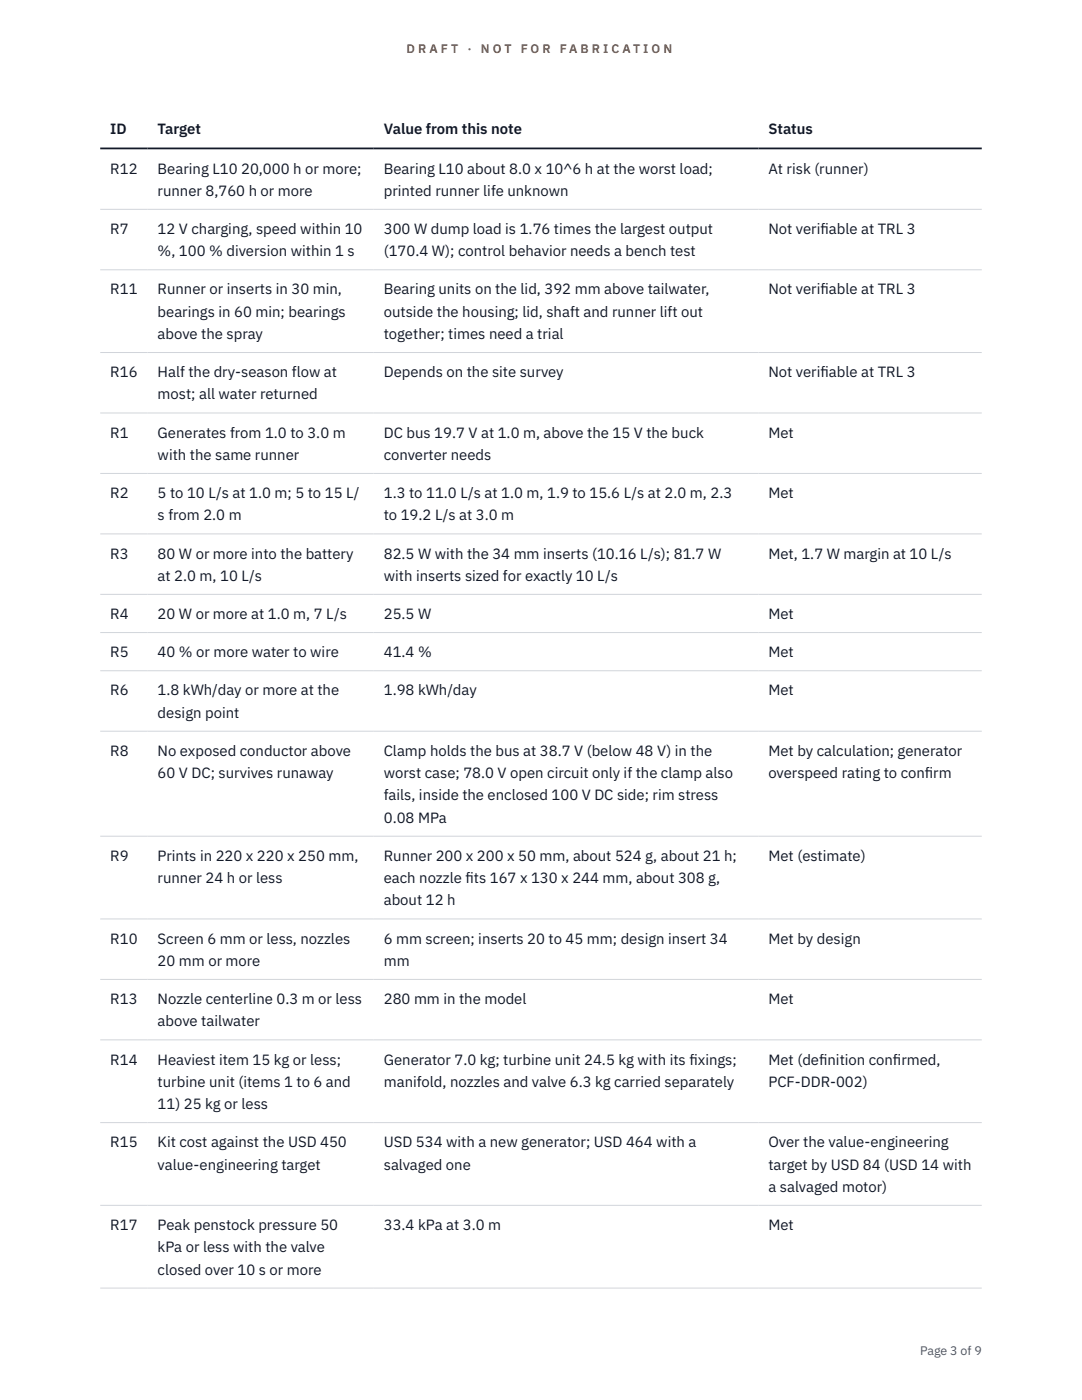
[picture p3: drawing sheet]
<svg xmlns="http://www.w3.org/2000/svg" width="216mm" height="279mm" viewBox="0 0 216 279" stroke-linecap="round" stroke-linejoin="round" font-family="sans-serif">
<defs><g id="words">
<g font-size="3" fill="#111827">
<text x="22" y="26.8">ID</text>
<text x="31.5" y="26.8">Target</text>
<text x="76.6" y="26.8">Value from this note</text>
<text x="153.3" y="26.8">Status</text>
<text x="22" y="34.6">R12</text>
<text x="31.5" y="34.6">Bearing L10 20,000 h or more;</text>
<text x="76.6" y="34.6">Bearing L10 about 8.0 x 10^6 h at the worst load;</text>
<text x="153.3" y="34.6">At risk (runner)</text>
<text x="31.5" y="39.1">runner 8,760 h or more</text>
<text x="76.6" y="39.1">printed runner life unknown</text>
<text x="22" y="46.7">R7</text>
<text x="31.5" y="46.7">12 V charging, speed within 10</text>
<text x="76.6" y="46.7">300 W dump load is 1.76 times the largest output</text>
<text x="153.3" y="46.7">Not verif</text>
<text x="163.7" y="46.7">iable at TRL 3</text>
<text x="31.5" y="51.1">%, 100 % diversion within 1 s</text>
<text x="76.6" y="51.1">(170.4 W); control behavior needs a bench test</text>
<text x="22" y="58.8">R11</text>
<text x="31.5" y="58.8">Runner or inserts in 30 min,</text>
<text x="76.6" y="58.8">Bearing units on the lid, 392 mm above tailwater,</text>
<text x="153.3" y="58.8">Not verif</text>
<text x="163.7" y="58.8">iable at TRL 3</text>
<text x="31.5" y="63.2">bearings in 60 min; bearings</text>
<text x="76.6" y="63.2">outside the housing; lid, shaft and runner lift out</text>
<text x="31.5" y="67.7">above the spray</text>
<text x="76.6" y="67.7">together; times need a trial</text>
<text x="22" y="75.3">R16</text>
<text x="31.5" y="75.3">Half the dry-season flow at</text>
<text x="76.6" y="75.3">Depends on the site survey</text>
<text x="153.3" y="75.3">Not verif</text>
<text x="163.7" y="75.3">iable at TRL 3</text>
<text x="31.5" y="79.7">most; all water returned</text>
<text x="22" y="87.3">R1</text>
<text x="31.5" y="87.3">Generates from 1.0 to 3.0 m</text>
<text x="76.6" y="87.3">DC bus 19.7 V at 1.0 m, above the 15 V the buck</text>
<text x="153.3" y="87.3">Met</text>
<text x="31.5" y="91.8">with the same runner</text>
<text x="76.6" y="91.8">converter needs</text>
<text x="22" y="99.4">R2</text>
<text x="31.5" y="99.4">5 to 10 L/s at 1.0 m; 5 to 15 L/</text>
<text x="76.6" y="99.4">1.3 to 11.0 L/s at 1.0 m, 1.9 to 15.6 L/s at 2.0 m, 2.3</text>
<text x="153.3" y="99.4">Met</text>
<text x="31.5" y="103.9">s from 2.0 m</text>
<text x="76.6" y="103.9">to 19.2 L/s at 3.0 m</text>
<text x="22" y="111.5">R3</text>
<text x="31.5" y="111.5">80 W or more into the battery</text>
<text x="76.6" y="111.5">82.5 W with the 34 mm inserts (10.16 L/s); 81.7 W</text>
<text x="153.3" y="111.5">Met, 1.7 W margin at 10 L/s</text>
<text x="31.5" y="115.9">at 2.0 m, 10 L/s</text>
<text x="76.6" y="115.9">with inserts sized for exactly 10 L/s</text>
<text x="22" y="123.5">R4</text>
<text x="31.5" y="123.5">20 W or more at 1.0 m, 7 L/s</text>
<text x="76.6" y="123.5">25.5 W</text>
<text x="153.3" y="123.5">Met</text>
<text x="22" y="131.2">R5</text>
<text x="31.5" y="131.2">40 % or more water to wire</text>
<text x="76.6" y="131.2">41.4 %</text>
<text x="153.3" y="131.2">Met</text>
<text x="22" y="138.8">R6</text>
<text x="31.5" y="138.8">1.8 kWh/day or more at the</text>
<text x="31.5" y="143.2">design point</text>
<text x="76.6" y="138.8">1.98 kWh/day</text>
<text x="153.3" y="138.8">Met</text>
<text x="22" y="150.9">R8</text>
<text x="31.5" y="150.9">No exposed conductor above</text>
<text x="31.5" y="155.3">60 V DC; survives runaway</text>
<text x="76.6" y="150.9">Clamp holds the bus at 38.7 V (below 48 V) in the</text>
<text x="76.6" y="155.3">worst case; 78.0 V open circuit only if the clamp also</text>
<text x="153.3" y="150.9">Met by calculation; generator</text>
<text x="153.3" y="155.3">overspeed rating to conf</text>
<text x="184.5" y="155.3">irm</text>
<text x="76.6" y="159.7">fails, inside the enclosed 100 V DC side; rim stress</text>
<text x="76.6" y="164.2">0.08 MPa</text>
<text x="22" y="171.8">R9</text>
<text x="31.5" y="171.8">Prints in 220 x 220 x 250 mm,</text>
<text x="76.6" y="171.8">Runner 200 x 200 x 50 mm, about 524 g, about 21 h;</text>
<text x="153.3" y="171.8">Met (estimate)</text>
<text x="31.5" y="176.3">runner 24 h or less</text>
<text x="76.6" y="176.3">each nozzle f</text>
<text x="92.9" y="176.3">its 167 x 130 x 244 mm, about 308 g,</text>
<text x="76.6" y="180.7">about 12 h</text>
<text x="22" y="188.3">R10</text>
<text x="31.5" y="188.3">Screen 6 mm or less, nozzles</text>
<text x="76.6" y="188.3">6 mm screen; inserts 20 to 45 mm; design insert 34</text>
<text x="153.3" y="188.3">Met by design</text>
<text x="31.5" y="192.8">20 mm or more</text>
<text x="76.6" y="192.8">mm</text>
<text x="22" y="200.4">R13</text>
<text x="31.5" y="200.4">Nozzle centerline 0.3 m or less</text>
<text x="76.6" y="200.4">280 mm in the model</text>
<text x="153.3" y="200.4">Met</text>
<text x="31.5" y="204.8">above tailwater</text>
<text x="22" y="212.5">R14</text>
<text x="31.5" y="212.5">Heaviest item 15 kg or less;</text>
<text x="76.6" y="212.5">Generator 7.0 kg; turbine unit 24.5 kg with its f</text>
<text x="137.6" y="212.5">ixings;</text>
<text x="153.3" y="212.5">Met (def</text>
<text x="163.4" y="212.5">inition conf</text>
<text x="178.2" y="212.5">irmed,</text>
<text x="31.5" y="216.9">turbine unit (items 1 to 6 and</text>
<text x="31.5" y="221.3">11) 25 kg or less</text>
<text x="76.6" y="216.9">manifold, nozzles and valve 6.3 kg carried separately</text>
<text x="153.3" y="216.9">PCF-DDR-002)</text>
<text x="22" y="229">R15</text>
<text x="31.5" y="229">Kit cost against the USD 450</text>
<text x="31.5" y="233.4">value-engineering target</text>
<text x="76.6" y="229">USD 534 with a new generator; USD 464 with a</text>
<text x="76.6" y="233.4">salvaged one</text>
<text x="153.3" y="229">Over the value-engineering</text>
<text x="153.3" y="233.4">target by USD 84 (USD 14 with</text>
<text x="153.3" y="237.9">a salvaged motor)</text>
<text x="22" y="245.5">R17</text>
<text x="31.5" y="245.5">Peak penstock pressure 50</text>
<text x="76.6" y="245.5">33.4 kPa at 3.0 m</text>
<text x="153.3" y="245.5">Met</text>
<text x="31.5" y="249.9">kPa or less with the valve</text>
<text x="31.5" y="254.4">closed over 10 s or more</text>
</g>
<g font-size="2.5" fill="#b45309">
<text x="81.1" y="10.5">D R A F T</text>
<text x="93.3" y="10.5">·</text>
<text x="95.9" y="10.5">N O T</text>
<text x="103.9" y="10.5">F O R</text>
<text x="111.7" y="10.5">F A B R I C A T I O N</text>
</g>
<text font-size="2.5" fill="#4b5563" x="183.6" y="270.3">Page 3 of 9</text>
</g></defs>
<g fill="none" stroke="#d1d5db" stroke-width=".2">
<path d="M20 41.8h175.9M20 53.8h175.9M20 70.4h175.9M20 82.4h175.9M20 94.5h175.9M20 106.6h175.9M20 118.6h175.9M20 126.2h175.9M20 133.9h175.9M20 145.9h175.9M20 166.9h175.9M20 183.4h175.9"/>
<path d="M20 195.5h175.9M20 207.5h175.9M20 224h175.9M20 240.6h175.9M20 257.1h175.9"/>
</g>
<path d="M20 29.6h175.9" fill="none" stroke="#111827" stroke-width=".35"/>
<use href="#words"/>
</svg>
